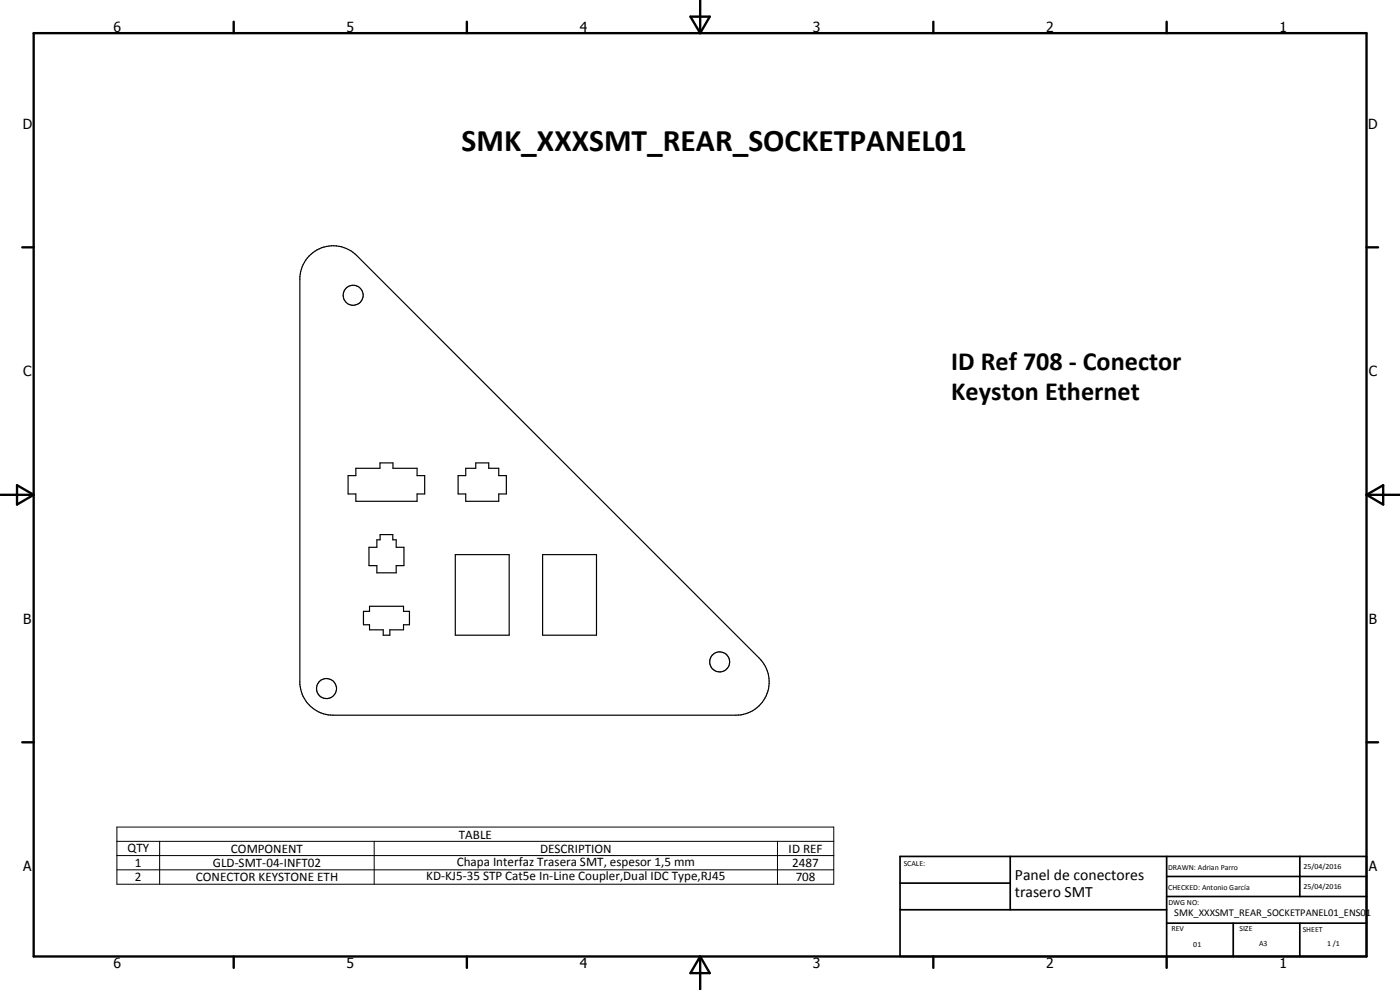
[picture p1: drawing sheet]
<svg xmlns="http://www.w3.org/2000/svg" width="420mm" height="297mm" viewBox="0 0 420 297" stroke-linecap="round" stroke-linejoin="round" font-family="sans-serif">
<defs><g id="words">
<text font-size="9.4" x="138.5" y="45.3">SMK_XXXSMT_REAR_SOCKETPANEL01</text>
<g font-size="7.9">
<text x="285.5" y="111.1">ID Ref 708 - Conector</text>
<text x="285.5" y="120.1">Keyston Ethernet</text>
</g>
<g font-size="4.7">
<text x="304.6" y="263.9">Panel de conectores</text>
<text x="304.6" y="269.3">trasero SMT</text>
</g>
<g font-size="4.2">
<text x="34" y="9.6">6</text>
<text x="104" y="9.6">5</text>
<text x="174" y="9.6">4</text>
<text x="244" y="9.6">3</text>
<text x="314" y="9.6">2</text>
<text x="384" y="9.6">1</text>
<text x="6.8" y="38.7">D</text>
<text x="410.6" y="38.7">D</text>
<text x="7" y="112.9">C</text>
<text x="410.8" y="112.9">C</text>
<text x="7" y="187.1">B</text>
<text x="410.8" y="187.1">B</text>
<text x="7" y="261.4">A</text>
<text x="410.8" y="261.4">A</text>
<text x="34" y="290.4">6</text>
<text x="104" y="290.4">5</text>
<text x="174" y="290.4">4</text>
<text x="244" y="290.4">3</text>
<text x="314" y="290.4">2</text>
<text x="384" y="290.4">1</text>
</g>
<g font-size="3.9">
<text x="137.7" y="251.6">TABLE</text>
<text x="38.3" y="255.7">QTY</text>
<text x="69.3" y="255.8">COMPONENT</text>
<text x="162.1" y="255.8">DESCRIPTION</text>
<text x="236.7" y="255.8">ID REF</text>
<text x="40.5" y="260.1">1</text>
<text x="63.9" y="260.1">GLD-SMT-04-INFT02</text>
<text x="137.1" y="259.9">Chapa Interfaz Trasera SMT, espesor 1,5 mm</text>
<text x="237.8" y="260.1">2487</text>
<text x="40.5" y="264.4">2</text>
<text x="58.8" y="264.4">CONECTOR KEYSTONE ETH</text>
<text x="127.9" y="264.2">KD-KJ5-35 STP Cat5e In-Line Coupler,Dual IDC Type,RJ45</text>
<text x="238.8" y="264.4">708</text>
</g>
<text font-size="3.1" x="352.4" y="275">SMK_XXXSMT_REAR_SOCKETPANEL01_ENS01</text>
<g font-size="2.4">
<text x="271.2" y="259.7">SCALE:</text>
<text x="350.6" y="261">DRAWN: Adrian Parro</text>
<text x="391.2" y="260.6">25/04/2016</text>
<text x="350.6" y="267.1">CHECKED: Antonio García</text>
<text x="391.2" y="266.7">25/04/2016</text>
<text x="350.6" y="271.4">DWG NO:</text>
<text x="351.6" y="279.3">REV</text>
<text x="372" y="279.4">SIZE</text>
<text x="391" y="279.6">SHEET</text>
<text x="358.1" y="284.1">01</text>
<text x="377.9" y="283.8">A3</text>
<text x="398.3" y="283.8">1 /1</text>
</g>
</g></defs>
<g fill="none" stroke="#000" stroke-width=".35">
<path d="M92.7 76.8a10 10 0 0 1 14.3-.1l120.9 120.8a10 10 0 0 1 2.2 10.9 10 10 0 0 1-9.3 6.2h-120.8a10 10 0 0 1-10-9.2v-122.4a10.2 10.2 0 0 1 2.7-6.2zM104.5 142.7h2.3v-2.2h7.2v-1.6h3.9v1.6h7.3v2.2h2.3v5.5h-2.3v2.2h-18.4v-2.2h-2.3zM137.5 142.7h2.3v-2.2h3v-1.6h3.9v1.6h3v2.2h2.3v5.5h-2.3v2.2h-9.9v-2.2h-2.3zM114.1 160.4h3.8v1.6h1v2.2h2.3v5.5h-2.3v2.2h-5.8v-2.2h-2.4v-5.5h2.4v-2.2h1zM136.6 166.4h16.2v24.2h-16.2zM162.8 166.4h16.2v24.2h-16.2zM109.1 183.4h1.8v-1.5h10.2v1.5h1.8v4.1h-1.8v1.5h-4.1v1.6h-2v-1.6h-4.1v-1.5h-1.8z"/>
<circle cx="106" cy="88.6" r="2.99"/>
<circle cx="216" cy="198.6" r="3"/>
<circle cx="98" cy="206.6" r="3"/>
</g>
<g fill="none" stroke="#000" stroke-width=".71">
<path d="M10.1 9.9h400v277.1h-400zM70.1 6.5v3.4M140.1 6.5v3.4M207.2 5h5.8l-2.9 4.9zM210.1 0v9.9M280.1 6.5v3.4M350.1 6.5v3.4M6.7 74.2h3.4M410.1 74.2h3.5M.1 148.5h10M5.1 145.6l5 2.9-5 2.9zM410.1 148.5h10"/>
<path d="M410.1 148.5l5-2.9v5.8zM6.7 222.7h3.4M410.1 222.7h3.5M70.1 287v3.4M140.1 287v3.4M210.1 287v10M210.1 287l2.9 5h-5.8zM280.1 287v3.4M350.1 287v3.4"/>
</g>
<path d="M270.1 257h140v30h-140zM303.2 257v16M350.1 257v30M390.1 257v12M270.1 265h33.1M270.1 273h80M350.1 277h60M350.1 269h60M350.1 263h60M370.1 277v10M390.1 277v10" fill="none" stroke="#000" stroke-width=".51"/>
<path d="M35.1 248.2h215.1v17.1h-215.1zM35.1 252.4h215.1M35.1 256.7h215.1M47.9 252.4v12.9M112.3 252.4v12.9M233.3 252.4v12.9M35.1 261h215.1" fill="none" stroke="#000" stroke-width=".3"/>
<use href="#words"/>
</svg>
